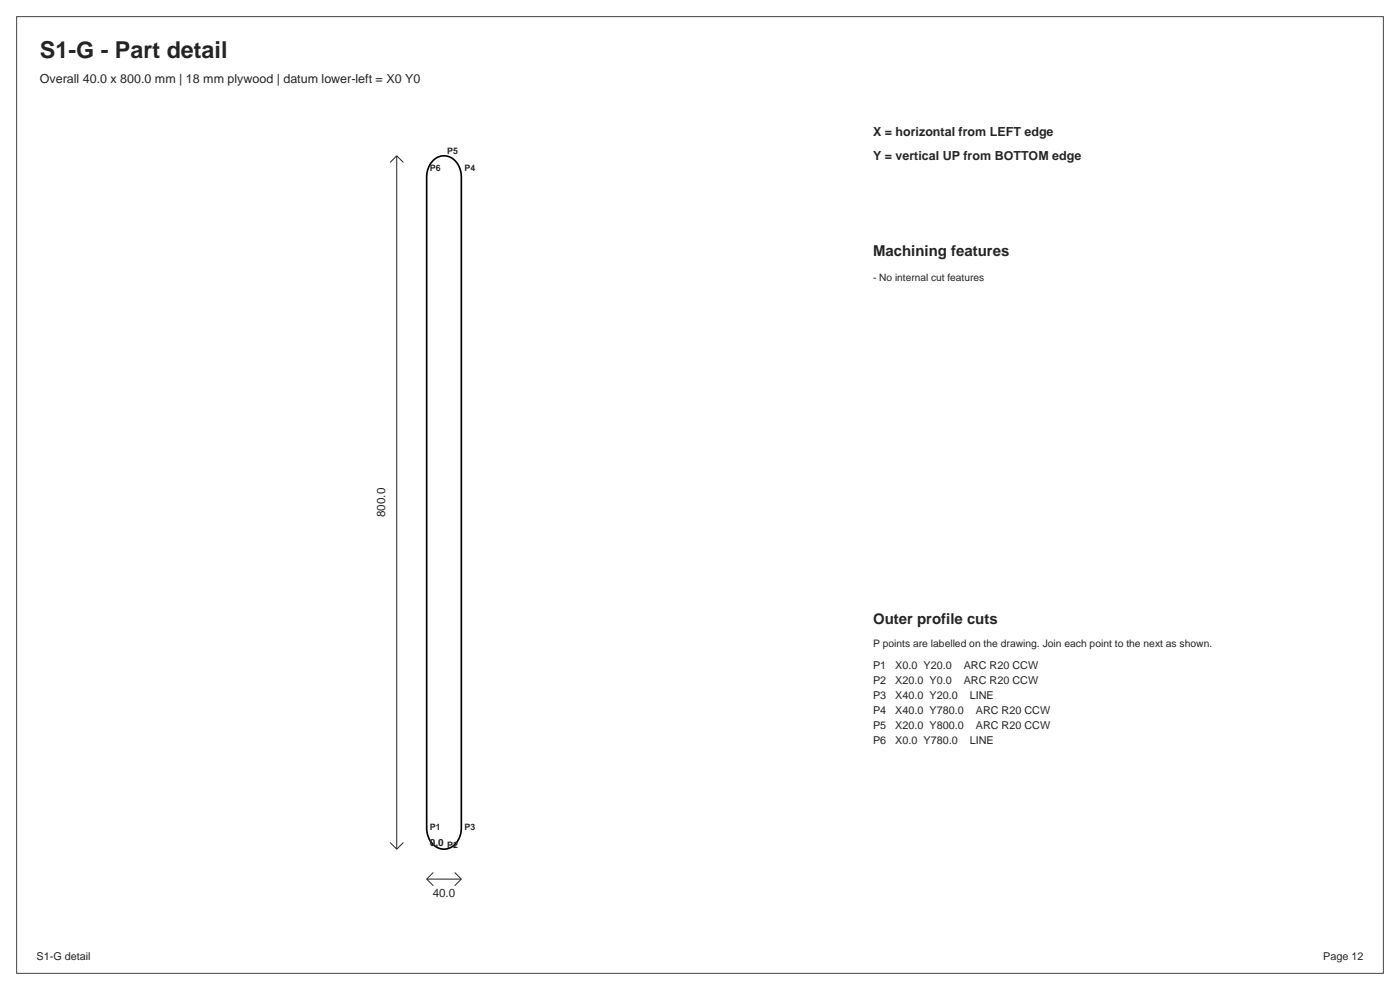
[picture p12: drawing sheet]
<svg xmlns="http://www.w3.org/2000/svg" width="297mm" height="210mm" viewBox="0 0 297 210" stroke-linecap="round" stroke-linejoin="round" font-family="sans-serif">
<defs><g id="words">
<text font-size="4.9" fill="#212529" x="8.5" y="12.3">S1-G - Part detail</text>
<g font-size="3.2" fill="#212529">
<text x="185.2" y="54.3">Machining features</text>
<text x="185.2" y="132.4">Outer profile cuts</text>
</g>
<g font-size="2.6" fill="#212529">
<text x="8.5" y="17.6">Overall 40.0 x 800.0 mm | 18 mm plywood | datum lower-left = X0 Y0</text>
<text x="185.2" y="28.9">X = horizontal from LEFT edge</text>
<text x="185.2" y="33.9">Y = vertical UP from BOTTOM edge</text>
</g>
<g font-size="2.5" fill="#212529">
<text x="81.7" y="109.7" transform="rotate(-90 81.7 109.7)">800.0</text>
<text x="91.8" y="190.4">40.0</text>
</g>
<g font-size="2.3" fill="#212529">
<text x="185.2" y="141.9">P1</text>
<text x="189.9" y="141.9">X0.0 Y20.0</text>
<text x="204.5" y="141.9">ARC R20 CCW</text>
<text x="185.2" y="145.1">P2</text>
<text x="185.2" y="148.3">P3</text>
<text x="189.9" y="145.1">X20.0 Y0.0</text>
<text x="189.9" y="148.3">X40.0 Y20.0</text>
<text x="204.5" y="145.1">ARC R20 CCW</text>
<text x="205.7" y="148.3">LINE</text>
<text x="185.2" y="151.4">P4</text>
<text x="185.2" y="154.6">P5</text>
<text x="189.9" y="151.4">X40.0 Y780.0</text>
<text x="189.9" y="154.6">X20.0 Y800.0</text>
<text x="207" y="151.4">ARC R20 CCW</text>
<text x="207" y="154.6">ARC R20 CCW</text>
<text x="185.2" y="157.8">P6</text>
<text x="189.9" y="157.8">X0.0 Y780.0</text>
<text x="205.7" y="157.8">LINE</text>
<text x="7.8" y="203.6">S1-G detail</text>
<text x="280.7" y="203.6">Page 12</text>
</g>
<g font-size="2.2" fill="#212529">
<text x="185.2" y="59.6">- No internal cut features</text>
<text x="185.2" y="137.3">P points are labelled on the drawing. Join each point to the next as shown.</text>
</g>
<text font-size="2.1" fill="#212529" x="91.2" y="179.4">0,0</text>
<g font-size="1.9" fill="#212529">
<text x="94.9" y="32.7">P5</text>
<text x="91.2" y="36.4">P6</text>
<text x="98.6" y="36.4">P4</text>
<text x="91.2" y="176.1">P1</text>
<text x="94.9" y="179.8">P2</text>
<text x="98.6" y="176.1">P3</text>
</g>
</g></defs>
<path d="M91.9 34.1l.9-.7 .9-.3h1.1l.9 .3 .8 .7 .7 .9 .5 1.2 .2 1.3v138.2l-.3 1.7-.8 1.4-1.2 1-1.3 .3-1.5-.3-1.1-.9-.9-1.4-.3-1.8v-138.1l.4-2z" fill="none" stroke="#000" stroke-width=".35"/>
<path d="M84.2 33v147.1M84.2 33l-1.4 1.5M84.2 33l1.4 1.5M82.8 178.7l1.4 1.4M85.6 178.7l-1.4 1.4M90.5 186.5h7.4M90.5 186.5l1.4 1.4M91.9 185.1l-1.4 1.4M96.5 185.1l1.4 1.4M97.9 186.5l-1.4 1.4" fill="none" stroke="#212529" stroke-width=".21"/>
<path d="M3.5 3.5h290v203h-290z" fill="none" stroke="#444" stroke-width=".21"/>
<use href="#words"/>
</svg>
